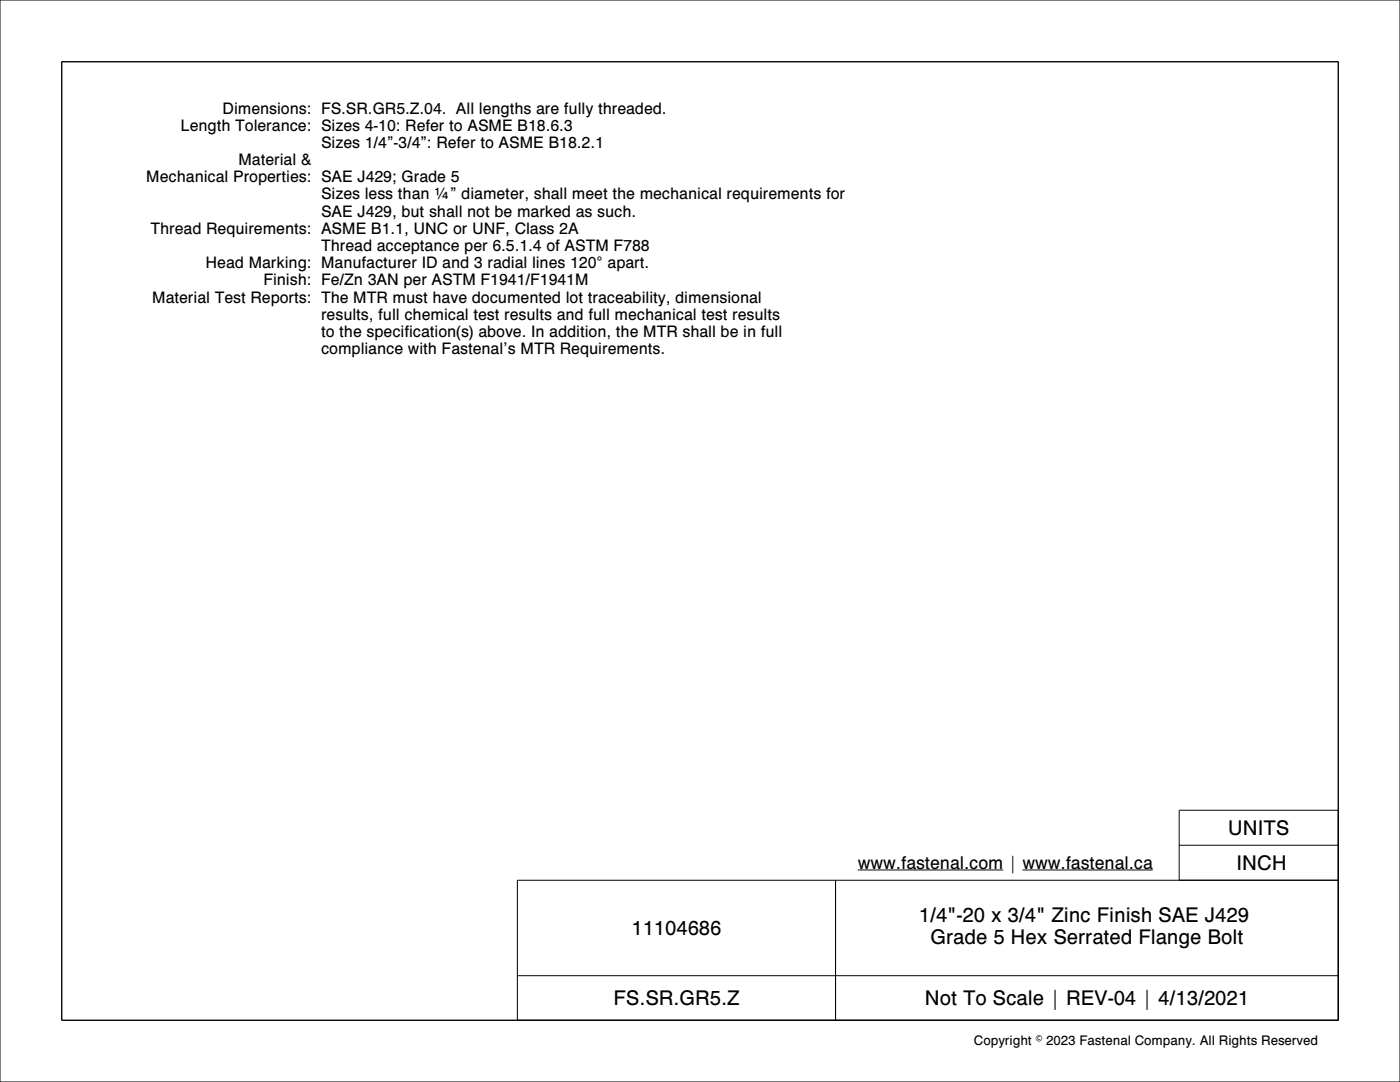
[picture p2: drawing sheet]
<svg xmlns="http://www.w3.org/2000/svg" width="279mm" height="216mm" viewBox="0 0 279 216" stroke-linecap="round" stroke-linejoin="round" font-family="sans-serif">
<defs><g id="words">
<g font-size="4.1">
<text x="245.1" y="166.6">UNITS</text>
<text x="246.8" y="173.6">INCH</text>
<text x="183.4" y="184.1">1/4&quot;-20 x 3/4&quot; Zinc Finish SAE J429</text>
<text x="126" y="186.6">11104686</text>
<text x="185.7" y="188.5">Grade 5 Hex Serrated Flange Bolt</text>
<text x="122.4" y="200.6">FS.SR.GR5.Z</text>
<text x="184.6" y="200.6">Not To Scale | REV-04 | 4/13/2021</text>
</g>
<text font-size="3.5" x="171.2" y="173.4">www.fastenal.com | www.fastenal.ca</text>
<g font-size="3.2">
<text x="44.4" y="22.7">Dimensions: FS.SR.GR5.Z.04. All lengths are fully threaded.</text>
<text x="36" y="26.1">Length Tolerance: Sizes 4-10: Refer to ASME B18.6.3</text>
<text x="64.1" y="29.5">Sizes 1/4”-3/4”: Refer to ASME B18.2.1</text>
<text x="47.6" y="32.9">Material &amp;</text>
<text x="29.2" y="36.4">Mechanical Properties: SAE J429; Grade 5</text>
<text x="64.1" y="39.8">Sizes less than ¼” diameter, shall meet the mechanical requirements for</text>
<text x="30" y="46.7">Thread Requirements: ASME B1.1, UNC or UNF, Class 2A</text>
<text x="64.1" y="43.2">SAE J429, but shall not be marked as such.</text>
<text x="41" y="53.5">Head Marking: Manufacturer ID and 3 radial lines 120° apart.</text>
<text x="64.1" y="50.1">Thread acceptance per 6.5.1.4 of ASTM F788</text>
<text x="52.6" y="56.9">Finish: Fe/Zn 3AN per ASTM F1941/F1941M</text>
<text x="30.4" y="60.4">Material Test Reports: The MTR must have documented lot traceability, dimensional</text>
<text x="64.1" y="63.8">results, full chemical test results and full mechanical test results</text>
<text x="64.1" y="67.2">to the specification(s) above. In addition, the MTR shall be in full</text>
<text x="64.1" y="70.7">compliance with Fastenal’s MTR Requirements.</text>
</g>
<text font-size="2.6" x="194.4" y="208.6">Copyright © 2023 Fastenal Company. All Rights Reserved</text>
</g></defs>
<path d="M0 0h279.4v215.9h-279.4zM12.3 12.3h254.8v191.3h-254.8zM166.8 175.6v28M171.2 173.6h29M204 173.6h26.1M235.3 168.7h31.8M267.1 175.6h-163.8v28M267.1 161.7h-31.8v13.9M103.3 194.7h163.8" fill="none" stroke="#000" stroke-width=".2"/>
<use href="#words"/>
</svg>
